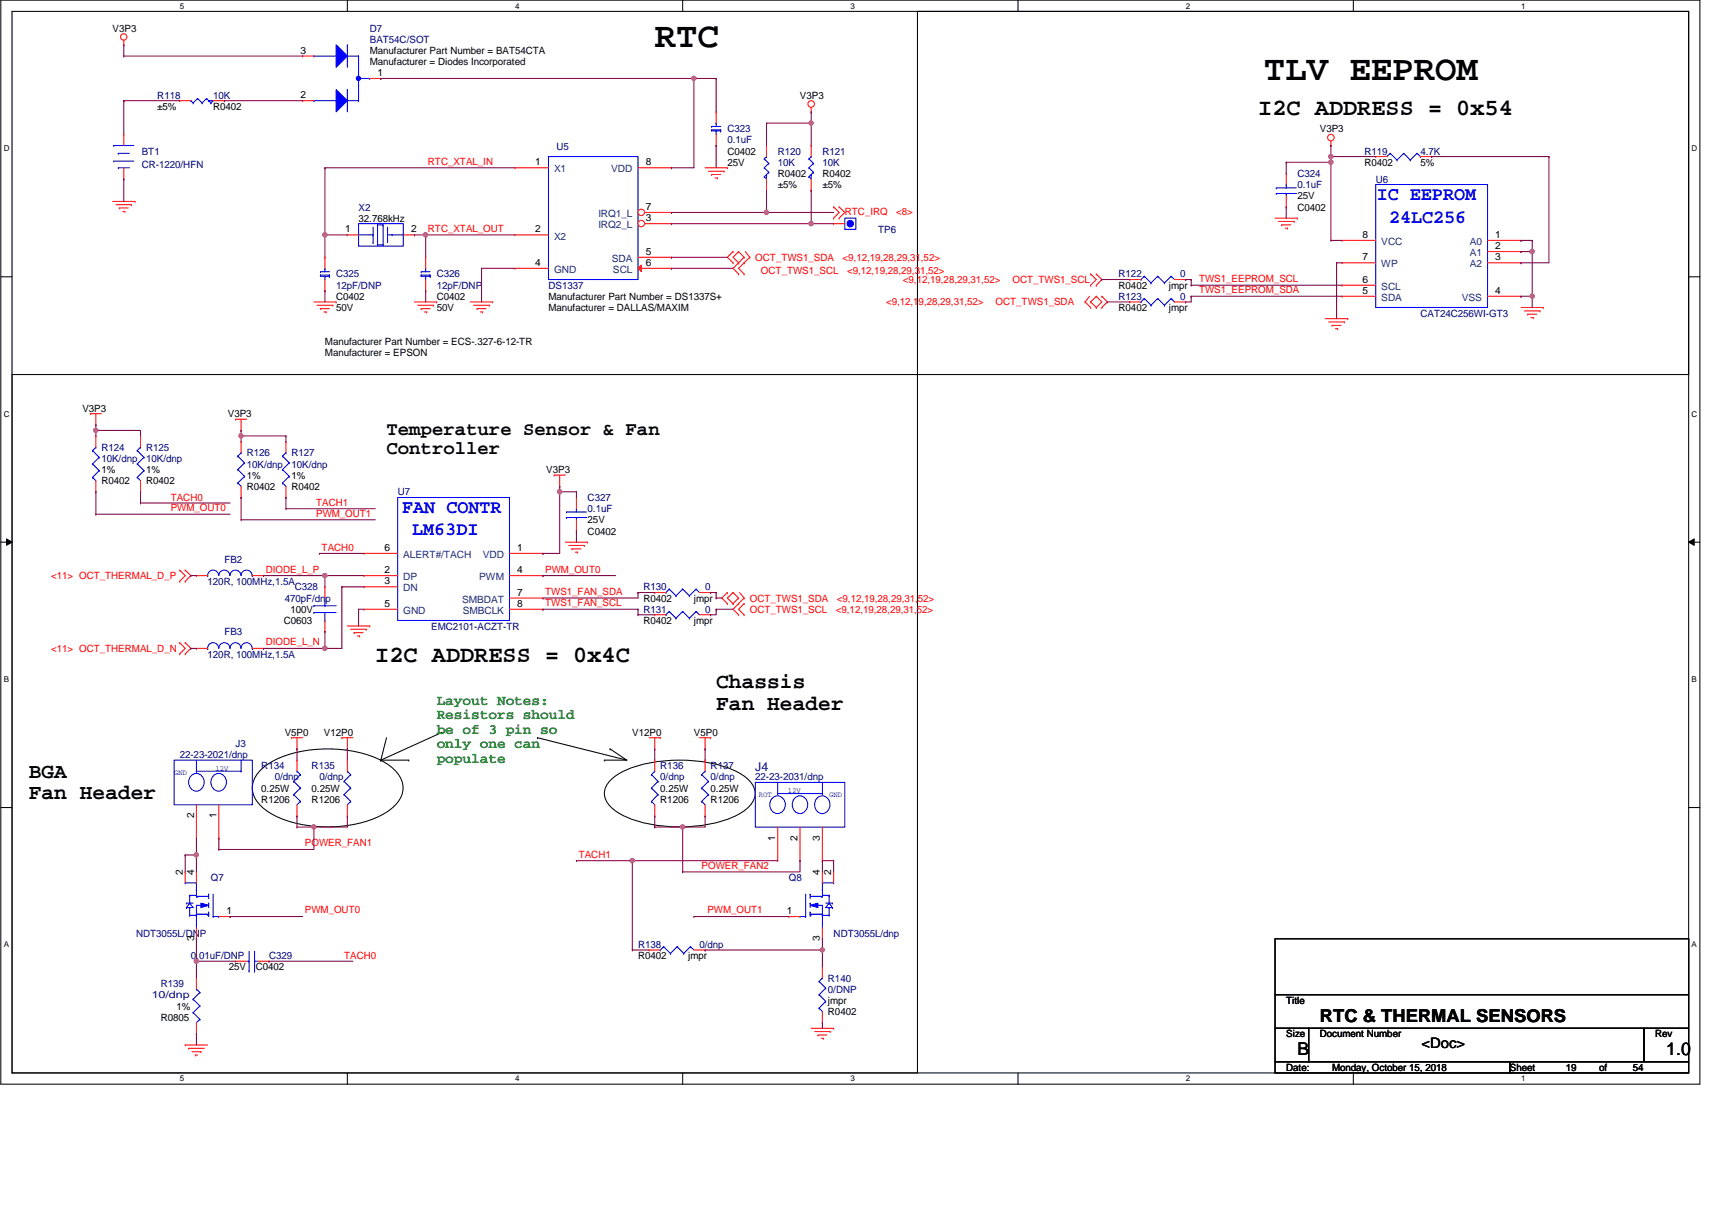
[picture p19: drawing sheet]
<svg xmlns="http://www.w3.org/2000/svg" width="420mm" height="297mm" viewBox="0 0 420 297" stroke-linecap="round" stroke-linejoin="round" font-family="sans-serif">
<defs><g id="words">
<g font-size="8.8">
<text x="160.7" y="11.5">RTC</text>
<text x="310.2" y="19.7">TLV EEPROM</text>
</g>
<g font-size="5.8">
<text x="308.8" y="28.2">I2C ADDRESS = 0x54</text>
<text x="92.1" y="162.6">I2C ADDRESS = 0x4C</text>
</g>
<g font-size="5.2">
<text x="175.8" y="169">Chassis</text>
<text x="175.8" y="174.2">Fan Header</text>
<text x="7.1" y="191">BGA</text>
<text x="7.1" y="196.2">Fan Header</text>
</g>
<g font-size="4.7" fill="#00f">
<text x="337.9" y="49.1">IC EEPROM</text>
<text x="340.9" y="54.7">24LC256</text>
<text x="98.7" y="126">FAN CONTR</text>
<text x="101.2" y="131.4">LM63DI</text>
</g>
<g font-size="4.7">
<text x="94.9" y="106.8">Temperature Sensor &amp; Fan</text>
<text x="94.9" y="111.4">Controller</text>
</g>
<g font-size="4.4">
<text x="323.9" y="251">RTC &amp; THERMAL SENSORS</text>
<text x="318.4" y="259.1">B</text>
<text x="408.9" y="259.1">1.0</text>
</g>
<g font-size="3.6" fill="#008000">
<text x="107.2" y="173.1">Layout Notes:</text>
<text x="107.2" y="176.6">Resistors should</text>
<text x="107.2" y="180.2">be of 3 pin so</text>
<text x="107.2" y="183.7">only one can</text>
<text x="107.2" y="187.3">populate</text>
</g>
<text font-size="3.6" x="348.9" y="257.3">&lt;Doc&gt;</text>
<text font-size="3" fill="#000080" x="185.4" y="189.3">J4</text>
<g font-size="2.5">
<text x="27.6" y="7.8">V3P3</text>
<text x="73.8" y="13.2">3</text>
<text x="90.8" y="16">Manufacturer = Diodes Incorporated</text>
<text x="90.8" y="13.3">Manufacturer Part Number = BAT54CTA</text>
<text x="92.7" y="18.7">1</text>
<text x="38.6" y="27">±5%</text>
<text x="52.3" y="27">R0402</text>
<text x="73.8" y="24.1">2</text>
<text x="196.3" y="24.3">V3P3</text>
<text x="323.9" y="32.5">V3P3</text>
<text x="131.3" y="40.6">1</text>
<text x="158.5" y="40.6">8</text>
<text x="178.5" y="38">C0402</text>
<text x="178.5" y="40.7">25V</text>
<text x="334.9" y="40.7">R0402</text>
<text x="348.6" y="40.7">5%</text>
<text x="190.9" y="43.4">R0402</text>
<text x="190.9" y="46.2">±5%</text>
<text x="201.8" y="43.4">R0402</text>
<text x="201.8" y="46.2">±5%</text>
<text x="158.5" y="51.6">7</text>
<text x="318.4" y="48.9">25V</text>
<text x="318.4" y="51.7">C0402</text>
<text x="84.7" y="57.1">1</text>
<text x="88" y="54.4">32.768kHz</text>
<text x="100.9" y="57.1">2</text>
<text x="131.3" y="57.1">2</text>
<text x="158.5" y="54.3">3</text>
<text x="334.4" y="58.4">8</text>
<text x="367" y="58.4">1</text>
<text x="131.3" y="65.3">4</text>
<text x="158.5" y="62.6">5</text>
<text x="158.5" y="65.3">6</text>
<text x="334.4" y="63.9">7</text>
<text x="367" y="61.2">2</text>
<text x="367" y="63.9">3</text>
<text x="274.5" y="70.9">R0402</text>
<text x="286.9" y="70.9">jmpr</text>
<text x="334.4" y="69.4">6</text>
<text x="82.5" y="73.6">C0402</text>
<text x="82.5" y="76.4">50V</text>
<text x="107.2" y="73.6">C0402</text>
<text x="107.2" y="76.4">50V</text>
<text x="134.6" y="76.4">Manufacturer = DALLAS/MAXIM</text>
<text x="134.6" y="73.6">Manufacturer Part Number = DS1337S+</text>
<text x="274.5" y="76.4">R0402</text>
<text x="286.9" y="76.4">jmpr</text>
<text x="334.4" y="72.1">5</text>
<text x="367" y="72.1">4</text>
<text x="79.7" y="87.3">Manufacturer = EPSON</text>
<text x="79.7" y="84.6">Manufacturer Part Number = ECS-.327-6-12-TR</text>
<text x="20.2" y="101">V3P3</text>
<text x="55.9" y="102.4">V3P3</text>
<text x="24.9" y="118.9">R0402</text>
<text x="24.9" y="116.1">1%</text>
<text x="35.9" y="118.9">R0402</text>
<text x="35.9" y="116.1">1%</text>
<text x="60.6" y="117.5">1%</text>
<text x="71.5" y="117.5">1%</text>
<text x="134.1" y="116.1">V3P3</text>
<text x="60.6" y="120.3">R0402</text>
<text x="71.5" y="120.3">R0402</text>
<text x="144.2" y="128.5">25V</text>
<text x="144.2" y="131.2">C0402</text>
<text x="94.3" y="135.3">6</text>
<text x="126.9" y="135.3">1</text>
<text x="94.3" y="140.7">2</text>
<text x="94.3" y="143.5">3</text>
<text x="126.9" y="140.7">4</text>
<text x="94.3" y="149">5</text>
<text x="126.9" y="149">8</text>
<text x="126.9" y="146.2">7</text>
<text x="157.9" y="147.7">R0402</text>
<text x="170.3" y="147.7">jmpr</text>
<text x="69.6" y="153.2">C0603</text>
<text x="71.3" y="150.4">100V</text>
<text x="157.9" y="153.2">R0402</text>
<text x="170.3" y="153.2">jmpr</text>
<text x="69.9" y="180.6">V5P0</text>
<text x="79.5" y="180.6">V12P0</text>
<text x="155.2" y="180.6">V12P0</text>
<text x="170.3" y="180.6">V5P0</text>
<text x="64.1" y="197.1">R1206</text>
<text x="64.1" y="194.3">0.25W</text>
<text x="76.5" y="197.1">R1206</text>
<text x="76.5" y="194.3">0.25W</text>
<text x="162" y="197.1">R1206</text>
<text x="162" y="194.3">0.25W</text>
<text x="174.4" y="197.1">R1206</text>
<text x="174.4" y="194.3">0.25W</text>
<text x="47.6" y="200.9" transform="rotate(-90 47.6 200.9)">2</text>
<text x="53.1" y="200.9" transform="rotate(-90 53.1 200.9)">1</text>
<text x="190.3" y="206.3" transform="rotate(-90 190.3 206.3)">1</text>
<text x="195.7" y="206.3" transform="rotate(-90 195.7 206.3)">2</text>
<text x="201.2" y="206.3" transform="rotate(-90 201.2 206.3)">3</text>
<text x="44.9" y="214.8" transform="rotate(-90 44.9 214.8)">2</text>
<text x="47.6" y="214.8" transform="rotate(-90 47.6 214.8)">4</text>
<text x="201.2" y="214.8" transform="rotate(-90 201.2 214.8)">4</text>
<text x="204" y="214.8" transform="rotate(-90 204 214.8)">2</text>
<text x="55.6" y="224.4">1</text>
<text x="193.1" y="224.4">1</text>
<text x="47.6" y="231.1" transform="rotate(-90 47.6 231.1)">3</text>
<text x="201.2" y="231.1" transform="rotate(-90 201.2 231.1)">3</text>
<text x="56.2" y="238.2">25V</text>
<text x="62.8" y="238.2">C0402</text>
<text x="156.6" y="235.5">R0402</text>
<text x="168.9" y="235.5">jmpr</text>
<text x="39.4" y="250.6">R0805</text>
<text x="43.3" y="247.8">1%</text>
<text x="203.2" y="249.2">R0402</text>
<text x="203.2" y="246.4">jmpr</text>
<text x="315.7" y="246.4">Title</text>
<text x="315.7" y="254.7">Size</text>
<text x="323.9" y="254.7">Document Number</text>
<text x="406.2" y="254.7">Rev</text>
<text x="315.7" y="262.9">Date:</text>
<text x="326.9" y="262.9">Monday, October 15, 2018</text>
<text x="370.5" y="262.9">Sheet</text>
<text x="384.2" y="262.9">19</text>
<text x="392.5" y="262.9">of</text>
<text x="400.7" y="262.9">54</text>
</g>
<g font-size="2.5" fill="#000080">
<text x="90.8" y="7.8">D7</text>
<text x="90.8" y="10.5">BAT54C/SOT</text>
<text x="38.6" y="24.3">R118</text>
<text x="52.3" y="24.3">10K</text>
<text x="178.5" y="32.5">C323</text>
<text x="178.5" y="35.2">0.1uF</text>
<text x="34.8" y="38">BT1</text>
<text x="34.8" y="41.2">CR-1220/HFN</text>
<text x="136.6" y="36.9">U5</text>
<text x="190.9" y="38">R120</text>
<text x="190.9" y="40.7">10K</text>
<text x="201.8" y="38">R121</text>
<text x="201.8" y="40.7">10K</text>
<text x="334.9" y="38">R119</text>
<text x="348.6" y="38">4.7K</text>
<text x="318.4" y="43.4">C324</text>
<text x="318.4" y="46.2">0.1uF</text>
<text x="337.6" y="44.8">U6</text>
<text x="88" y="51.7">X2</text>
<text x="215.5" y="57.1">TP6</text>
<text x="82.5" y="68.1">C325</text>
<text x="82.5" y="70.9">12pF/DNP</text>
<text x="107.2" y="68.1">C326</text>
<text x="107.2" y="70.9">12pF/DNP</text>
<text x="134.6" y="70.9">DS1337</text>
<text x="274.5" y="68.1">R122</text>
<text x="289.6" y="68.1">0</text>
<text x="274.5" y="73.6">R123</text>
<text x="289.6" y="73.6">0</text>
<text x="348.6" y="77.7">CAT24C256WI-GT3</text>
<text x="24.9" y="110.7">R124</text>
<text x="24.9" y="113.4">10K/dnp</text>
<text x="35.9" y="110.7">R125</text>
<text x="35.9" y="113.4">10K/dnp</text>
<text x="60.6" y="112">R126</text>
<text x="71.5" y="112">R127</text>
<text x="60.6" y="114.8">10K/dnp</text>
<text x="71.5" y="114.8">10K/dnp</text>
<text x="97.6" y="121.6">U7</text>
<text x="144.2" y="123">C327</text>
<text x="144.2" y="125.7">0.1uF</text>
<text x="51" y="143.6">120R, 100MHz,1.5A</text>
<text x="55.1" y="138.1">FB2</text>
<text x="69.9" y="147.7">470pF/dnp</text>
<text x="72.3" y="144.9">C328</text>
<text x="157.9" y="144.9">R130</text>
<text x="173" y="144.9">0</text>
<text x="55.1" y="155.9">FB3</text>
<text x="105.8" y="154.6">EMC2101-ACZT-TR</text>
<text x="157.9" y="150.4">R131</text>
<text x="173" y="150.4">0</text>
<text x="51" y="161.4">120R, 100MHz,1.5A</text>
<text x="57.8" y="183.3">J3</text>
<text x="44.1" y="186.1">22-23-2021/dnp</text>
<text x="64.1" y="188.8">R134</text>
<text x="67.4" y="191.6">0/dnp</text>
<text x="76.5" y="188.8">R135</text>
<text x="78.4" y="191.6">0/dnp</text>
<text x="162" y="188.8">R136</text>
<text x="162" y="191.6">0/dnp</text>
<text x="174.4" y="188.8">R137</text>
<text x="174.4" y="191.6">0/dnp</text>
<text x="185.4" y="191.6">22-23-2031/dnp</text>
<text x="51.8" y="216.3">Q7</text>
<text x="193.6" y="216.3">Q8</text>
<text x="33.4" y="230">NDT3055L/DNP</text>
<text x="156.6" y="232.7">R138</text>
<text x="171.7" y="232.7">0/dnp</text>
<text x="204.6" y="230">NDT3055L/dnp</text>
<text x="46.9" y="235.5">0.01uF/DNP</text>
<text x="66" y="235.5">C329</text>
<text x="37.2" y="245.1">10/dnp</text>
<text x="39.4" y="242.3">R139</text>
<text x="203.2" y="241">R140</text>
<text x="203.2" y="243.7">0/DNP</text>
</g>
<g font-size="2.5" fill="#f00">
<text x="105" y="40.4">RTC_XTAL_IN</text>
<text x="207.3" y="52.8">RTC_IRQ</text>
<text x="220" y="52.8">&lt;8&gt;</text>
<text x="105" y="56.9">RTC_XTAL_OUT</text>
<text x="185.4" y="64">OCT_TWS1_SDA</text>
<text x="206.8" y="64">&lt;9,12,19,28,29,31,52&gt;</text>
<text x="186.8" y="67.3">OCT_TWS1_SCL</text>
<text x="207.9" y="67.3">&lt;9,12,19,28,29,31,52&gt;</text>
<text x="221.6" y="69.5">&lt;9,12,19,28,29,31,52&gt;</text>
<text x="248.5" y="69.5">OCT_TWS1_SCL</text>
<text x="294.3" y="72">TWS1_EEPROM_SDA</text>
<text x="294.3" y="69.3">TWS1_EEPROM_SCL</text>
<text x="217.5" y="75">&lt;9,12,19,28,29,31,52&gt;</text>
<text x="244.3" y="75">OCT_TWS1_SDA</text>
<text x="41.9" y="125.5">PWM_OUT0</text>
<text x="41.9" y="122.9">TACH0</text>
<text x="77.6" y="124.3">TACH1</text>
<text x="77.6" y="126.8">PWM_OUT1</text>
<text x="78.9" y="135.3">TACH0</text>
<text x="12.6" y="142.2">&lt;11&gt; OCT_THERMAL_D_P</text>
<text x="65.2" y="140.5">DIODE_L_P</text>
<text x="133.8" y="140.5">PWM_OUT0</text>
<text x="133.8" y="148.8">TWS1_FAN_SCL</text>
<text x="133.8" y="146">TWS1_FAN_SDA</text>
<text x="184" y="147.7">OCT_TWS1_SDA</text>
<text x="205.4" y="147.7">&lt;9,12,19,28,29,31,52&gt;</text>
<text x="184" y="150.4">OCT_TWS1_SCL</text>
<text x="205.1" y="150.4">&lt;9,12,19,28,29,31,52&gt;</text>
<text x="12.6" y="160">&lt;11&gt; OCT_THERMAL_D_N</text>
<text x="65.2" y="158.4">DIODE_L_N</text>
<text x="74.8" y="207.8">POWER_FAN1</text>
<text x="142" y="210.7">TACH1</text>
<text x="172.2" y="213.3">POWER_FAN2</text>
<text x="74.8" y="224.2">PWM_OUT0</text>
<text x="173.6" y="224.2">PWM_OUT1</text>
<text x="84.4" y="235.4">TACH0</text>
</g>
<g font-size="2.5" fill="#004080">
<text x="136" y="42.3">X1</text>
<text x="150" y="42.3">VDD</text>
<text x="146.8" y="53.3">IRQ1_L</text>
<text x="136" y="58.8">X2</text>
<text x="146.8" y="56">IRQ2_L</text>
<text x="150.1" y="64.3">SDA</text>
<text x="339" y="65.7">WP</text>
<text x="339" y="60.2">VCC</text>
<text x="360.7" y="60.2">A0</text>
<text x="360.7" y="62.9">A1</text>
<text x="360.7" y="65.7">A2</text>
<text x="136" y="67">GND</text>
<text x="150.4" y="67">SCL</text>
<text x="339" y="71.2">SCL</text>
<text x="339" y="73.9">SDA</text>
<text x="358.8" y="73.9">VSS</text>
<text x="99" y="137">ALERT#/TACH</text>
<text x="118.5" y="137">VDD</text>
<text x="99" y="142.5">DP</text>
<text x="117.6" y="142.5">PWM</text>
<text x="99" y="145.2">DN</text>
<text x="113.4" y="148">SMBDAT</text>
<text x="99" y="150.7">GND</text>
<text x="113.6" y="150.7">SMBCLK</text>
</g>
<g font-size="2">
<text x="44.1" y="2.1">5</text>
<text x="126.4" y="2.1">4</text>
<text x="208.7" y="2.1">3</text>
<text x="291" y="2.1">2</text>
<text x="373.3" y="2.1">1</text>
<text x=".9" y="37.1">D</text>
<text x="415.2" y="37.1">D</text>
<text x=".9" y="102.3">C</text>
<text x="415.2" y="102.3">C</text>
<text x=".9" y="167.4">B</text>
<text x="415.2" y="167.4">B</text>
<text x=".9" y="232.6">A</text>
<text x="415.2" y="232.6">A</text>
<text x="44.1" y="265.5">5</text>
<text x="126.4" y="265.5">4</text>
<text x="208.7" y="265.5">3</text>
<text x="291" y="265.5">2</text>
<text x="373.3" y="265.5">1</text>
</g>
<g font-size="1.9" fill="#00f">
<text x="42.7" y="190.2">GND</text>
<text x="52.9" y="189.2">12V</text>
<text x="186.2" y="195.7">ROT</text>
<text x="193.3" y="194.6">12V</text>
<text x="203.5" y="195.7">GND</text>
</g>
</g></defs>
<path d="M.2 0h417v266.1h-417zM3 2.8h411.4v260.6h-411.4z" fill="none" stroke="#000" stroke-width=".25"/>
<g fill="#fff">
<path d="M44.1 .3h1.1v2.2h-1.1z"/>
<path d="M44.1 263.7h1.1v2.2h-1.1z"/>
</g>
<path d="M85.2 0v2.8M85.2 263.4v2.7" fill="none" stroke="#000" stroke-width=".25"/>
<g fill="#fff">
<path d="M126.4 .3h1.1v2.2h-1.1z"/>
<path d="M126.4 263.7h1.1v2.2h-1.1z"/>
</g>
<path d="M167.5 0v2.8M167.5 263.4v2.7" fill="none" stroke="#000" stroke-width=".25"/>
<g fill="#fff">
<path d="M208.7 .3h1.1v2.2h-1.1z"/>
<path d="M208.7 263.7h1.1v2.2h-1.1z"/>
</g>
<path d="M249.8 0v2.8M249.8 263.4v2.7" fill="none" stroke="#000" stroke-width=".25"/>
<g fill="#fff">
<path d="M291 .3h1.1v2.2h-1.1z"/>
<path d="M291 263.7h1.1v2.2h-1.1z"/>
</g>
<path d="M332.1 0v2.8M332.1 263.4v2.7" fill="none" stroke="#000" stroke-width=".25"/>
<g fill="#fff">
<path d="M373.3 .3h1.1v2.2h-1.1z"/>
<path d="M373.3 263.7h1.1v2.2h-1.1z"/>
<path d="M.9 35.3h1.4v2.2h-1.4z"/>
<path d="M415.2 35.3h1.3v2.2h-1.3z"/>
<path d="M.9 100.5h1.4v2.2h-1.4z"/>
<path d="M415.2 100.5h1.3v2.2h-1.3z"/>
</g>
<path d="M.2 67.9h2.8M414.4 67.9h2.8" fill="none" stroke="#000" stroke-width=".25"/>
<g fill="#fff">
<path d="M.9 165.7h1.3v2.2h-1.3z"/>
<path d="M415.2 165.7h1.3v2.2h-1.3z"/>
</g>
<path d="M.2 133.1h2.8M1.6 132.3l1.4 .8-1.4 .8zM414.4 133.1l1.4-.8v1.6zM414.4 133.1h2.8" fill="none" stroke="#000" stroke-width=".25"/>
<path d="M1.6 132.3l1.4 .8-1.4 .8zM414.4 133.1l1.4-.8v1.6z" fill="#000"/>
<g fill="#fff">
<path d="M.9 230.8h1.3v2.2h-1.3z"/>
<path d="M415.2 230.8h1.3v2.2h-1.3z"/>
</g>
<g fill="none" stroke="#000" stroke-width=".25">
<path d="M225.2 2.8h189.2v89.1h-189.2zM3 91.9h222.2v171.5h-222.2zM108.6 179.7l-15.1 6.9M.2 198.2h2.8M64.4 188.6a25.1 25.1 0 0 1 16-4.7 25.1 25.1 0 0 1 16 4.7 5.9 5.9 0 0 1 0 9.6 25.1 25.1 0 0 1-16 4.8 25.1 25.1 0 0 1-16-4.8 5.9 5.9 0 0 1 0-9.6zM93.5 186.6h.1M93.5 186.6h6.8M94.9 181.1l-1.4 5.5M100.3 186.6h.1M131.9 181.1h.1M131.9 181.1l21.9 5.5M148.3 186.6h.1"/>
<path d="M148.3 186.6h5.5M149.7 183.9h.1M149.7 183.9l4.1 2.7M150 191.4a20.6 20.6 0 0 1 11-4.4 36.4 36.4 0 0 1 19.6 2.3 7.9 7.9 0 0 1 4.6 4.6 4.9 4.9 0 0 1-2.4 5 28.1 28.1 0 0 1-16 4.1 28 28 0 0 1-16-4.1 4.7 4.7 0 0 1-2.1-5.9zM414.4 198.2h2.8M312.9 230.5h101.5v13.7h-101.5zM312.9 244.2h101.5v8.2h-101.5zM312.9 252.4h8.3v8.2h-8.3zM321.2 252.4h82.3v8.2h-82.3zM403.5 252.4h10.9v8.2h-10.9zM312.9 260.6h57.6v2.8h-57.6zM370.5 260.6h43.9v2.8h-43.9z"/>
</g>
<g fill="none" stroke="#f00" stroke-width=".25">
<path d="M30.4 11h.1M30.4 9.9v1.1M44.1 24.7h.1M44.1 24.7h2.8M52.3 24.7h2.8M55.1 24.7h.1M199.1 27.5h.1M199.1 26.4v1.1M326.6 35.7h.1M326.6 34.6v1.1M27.6 49.4h5.5M28.5 50.2h3.8"/>
<path d="M29.3 51.1h.1M29.3 51.1h2.2M30.1 51.9h.5M30.6 51.9h.1M32.3 50.2h.1M33.1 49.4h.1M85.2 57.7h.1M85.2 57.7h2.8M99 57.7h2.7M101.7 57.7h.1M126.4 41.2h.1M126.4 57.7h.1"/>
<path d="M126.4 41.2h8.2M126.4 57.7h8.2M173 41.2h5.5M173.9 42h3.8M174.7 42.8h.1M174.7 42.8h2.2M175.5 43.7h.6M176.1 43.7h.1M177.7 42h.1M178.5 41.2h.1M204.6 53.6h.1M204.6 50.8h.1"/>
<path d="M204.6 50.8l1.3 1.4-1.3 1.4M205.9 53.6h.1M205.9 50.8h.1M205.9 50.8l1.4 1.4-1.4 1.4M312.9 53.6h5.5M313.8 54.4h3.8M314.6 55.2h.1M314.6 55.2h2.2M315.4 56h.6M315.7 42.6h.1M315.7 50.8h.1M315.7 42.6v2.7"/>
<path d="M315.7 48v2.8M316 56h.1M317.6 54.4h.1M318.4 53.6h.1M77 74.1h5.5M77.8 74.9h3.9M78.6 75.8h.1M78.6 75.8h2.2M79.5 76.6h.5M80 76.6h.1M81.7 74.9h.1M82.5 74.1h.1"/>
<path d="M101.7 74.1h5.5M102.5 74.9h3.9M103.4 75.8h.1M103.4 75.8h2.2M104.2 76.6h.5M104.7 76.6h.1M106.4 74.9h.1M107.2 74.1h.1M115.4 74.1h5.5M116.2 74.9h3.9M117.1 75.8h.1M117.1 75.8h2.2"/>
<path d="M117.9 76.6h.5M118.4 76.6h.1M120.1 74.9h.1M120.9 74.1h.1M179.9 61.8h.1M179.9 64.5h.1M179.9 61.8l-1.4 1.4 1.4 1.3M181.3 64.5h.1M181.3 61.8h.1M181.3 67.3h.1M181.3 61.8l-1.4 1.4 1.4 1.3M181.3 61.8l1.3 1.4"/>
<path d="M182.6 63.2h.1M182.6 64.5h.1M182.6 67.3h.1M182.6 63.2l-2.7 2.7 1.4 1.4M182.6 64.5l-1.3 1.4 1.3 1.4M182.9 61.8l1.1 1.4M184 63.2h.1M184 63.2l-1.4 1.3M266.3 74.1h.1M266.3 74.1l1.4 1.4M267.4 72.7l-1.1 1.4M267.7 74.1h.1"/>
<path d="M267.7 75.5h.1M267.7 70h.1M267.7 67.3h.1M267.7 74.1l1.4 1.4M267.7 67.3l1.4 1.3-1.4 1.4M269.1 75.5h.1M269.1 72.7h.1M269.1 67.3h.1M269.1 70h.1M269.1 72.7l1.3 1.4-1.3 1.4M269.1 72.7l-1.4 1.4M269.1 67.3l1.3 1.3-1.3 1.4"/>
<path d="M270.4 72.7h.1M270.4 75.5h.1M270.4 72.7l1.4 1.4-1.4 1.4M277.3 68.6h.1M277.3 68.6h2.7M288.2 68.6h2.8M291 68.6h.1M325.3 78.2h5.5M326.1 79h3.8M326.9 79.9h.1M326.9 79.9h2.2M329.9 79h.1"/>
<path d="M330.8 78.2h.1M373.3 75.5h5.5M374.1 76.3h3.8M374.9 77.1h.1M374.9 77.1h2.2M375.7 78h.6M376.3 78h.1M377.9 76.3h.1M378.8 75.5h.1M327.7 80.7h.6M328.3 80.7h.1M22.2 101.6h.1"/>
<path d="M22.2 101.6h2.7M23.5 104.3h.1M23.5 101.6v2.7M57.8 102.9h.1M57.8 102.9h2.8M59.2 105.7h.1M59.2 108.4h.1M59.2 102.9v2.8M59.2 108.4v2.8M59.2 119.4v2.7M70.2 108.4h.1M70.2 108.4v2.8"/>
<path d="M70.2 119.4v2.7M136 116.6h.1M136 116.6h2.8M137.4 119.4h.1M137.4 116.6v2.8M44.1 140h.1M44.1 140l1.4 1.3-1.4 1.4M45.5 140h.1M45.5 140l1.4 1.3-1.4 1.4M59.2 122.1h.1M70.2 122.1h.1M89.4 135.8h.1"/>
<path d="M89.4 135.8h8.2M125 135.8h8.3M133.3 135.8h.1M138.8 133.1h5.4M139.6 133.9h3.8M140.4 134.7h.1M140.4 134.7h2.2M141.2 135.6h.6M141.8 135.6h.1M143.4 133.9h.1M144.2 133.1h.1M44.1 157.8h.1"/>
<path d="M44.1 142.7h.1M44.1 157.8l1.4 1.4-1.4 1.3M45.5 157.8h.1M45.5 142.7h.1M45.5 157.8l1.4 1.4-1.4 1.3M48.2 159.2h.1M48.2 159.2h2.8M61.9 159.2h2.8M64.7 159.2h.1M85.2 153.7h5.6M86.1 154.5h3.8M86.9 155.3h.1"/>
<path d="M86.9 155.3h2.2M87.7 156.1h.6M88.3 156.1h.1M89.4 141.3h.1M89.4 144.1h.1M89.4 149.6h.1M89.4 141.3h8.2M89.4 144.1h8.2M89.4 149.6h8.2M89.9 154.5h.1M90.8 153.7h.1M125 141.3h8.3"/>
<path d="M125 149.6h8.3M125 146.8h8.3M133.3 141.3h.1M133.3 149.6h.1M133.3 146.8h.1M160.7 145.5h.1M160.7 145.5h2.7M171.7 145.5h2.7M174.4 145.5h.1M178.5 145.5h.1M178.5 148.2h.1M178.5 145.5l-1.3 1.3 1.3 1.4"/>
<path d="M179.9 148.2h.1M179.9 145.5h.1M179.9 145.5l-1.4 1.3 1.4 1.4M179.9 145.5l1.4 1.3M181.3 146.8h.1M181.3 148.2h.1M181.3 150.9h.1M181.3 148.2l-1.4 1.4 1.4 1.3M181.3 146.8l-1.4 1.4M181.5 145.5l1.1 1.3M182.6 146.8h.1M182.6 150.9h.1"/>
<path d="M182.6 148.2h.1M182.6 146.8l-1.3 1.4M182.6 148.2l-1.3 1.4 1.3 1.3M44.1 160.5h.1M45.5 160.5h.1M71.5 181.1h.1M71.5 181.1h2.8M72.9 183.9h.1M72.9 181.1v2.8M83.9 181.1h.1M83.9 181.1h2.7M85.2 183.9h.1"/>
<path d="M85.2 181.1v2.8M159.3 181.1h2.7M160.7 183.9h.1M160.7 181.1v2.8M162 181.1h.1M171.7 181.1h2.7M173 183.9h.1M173 186.6h.1M173 181.1v2.8M173 186.6v2.7M173 197.6v2.7M174.4 181.1h.1"/>
<path d="M173 200.3h.1M190.9 211.3h.1M190.9 203v8.3M196.3 211.3h.1M196.3 203v8.3M201.8 211.3h.1M201.8 203v8.3M45.5 256.5h.1M45.5 256.5h5.5M46.3 257.3h.1M46.3 257.3h3.9M47.1 258.2h2.2"/>
<path d="M48 259h.1M48 259h.5M48.2 253.8h.1M48.2 240.1h.1M48.2 240.1v2.7M48.2 251v2.8M49.3 258.2h.1M199.1 252.4h5.5M199.9 253.2h3.8M200.7 254.1h.1M200.7 254.1h2.2M201.6 254.9h.5"/>
<path d="M202.1 254.9h.1M203.7 253.2h.1M204.6 252.4h.1"/>
<circle cx="30.4" cy="9.1" r=".78"/>
<circle cx="199.1" cy="25.5" r=".81"/>
<circle cx="326.6" cy="33.8" r=".81"/>
</g>
<g fill="none" stroke="#00f" stroke-width=".25">
<path d="M46.9 24.7h.1M46.9 24.7l.5 .6M47.4 25.3h.1M48.5 24.2h.1M48.5 24.2l1.1 1.1M48.5 24.2l-1.1 1.1M49.6 25.3h.1M50.7 24.2h.1M50.7 24.2l1.1 1.1M50.7 24.2l-1.1 1.1M51.2 24.7h.1M51.2 24.7h1.1l-.5 .6"/>
<path d="M51.8 25.3h.1M134.6 38.4h22v30.2h-22zM88 54.9h11v5.5h-11zM88 57.7h.1M88 57.7h3.6M91.6 57.7h.1M91.6 59.6h.1M91.6 55.8v3.8M92.7 55.2h.1M92.7 55.2h1.3M92.7 55.2v4.9M94 55.2h.1"/>
<path d="M94 55.2v4.9M95.1 59.3h.1M95.1 57.7h3.9M95.1 55.8v3.5M96.2 57.7h.1M99 57.7h.1M313.2 46.1h.1M313.2 47.5h.1M313.2 46.1h5M313.2 47.5h5M315.7 47.5h.1M315.7 45.3h.1"/>
<path d="M315.7 45.3v.8M315.7 47.5v.5M92.7 60.1h.1M92.7 60.1h1.3M94 60.1h.1M280 68.6h.1M280.8 67.8h.1M280.8 67.8l1.7 1.7M280.8 67.8l-.8 .8M282.5 69.5h.1M284.1 67.8h.1M284.1 67.8l1.7 1.7"/>
<path d="M284.1 67.8l-1.6 1.7M285.8 69.5h.1M287.4 67.8h.1M287.4 67.8l.8 .8M287.4 67.8l-1.6 1.7M58.4 118.6h.1M58.4 115.3h.1M58.4 112h.1M58.4 118.6l.8 .8M58.4 115.3l1.6 1.6M58.4 112l1.6 1.6M59.2 111.2h.1"/>
<path d="M59.2 111.2l-.8 .8M60 116.9h.1M60 113.6h.1M60 116.9l-1.6 1.7M60 113.6l-1.6 1.7M69.3 118.6h.1M69.3 115.3h.1M69.3 112h.1M69.3 118.6l.9 .8M69.3 115.3l1.7 1.6M69.3 112l1.7 1.6M70.2 111.2h.1"/>
<path d="M70.2 111.2l-.9 .8M71 116.9h.1M71 113.6h.1M71 116.9l-1.7 1.7M71 113.6l-1.7 1.7M97.6 122.1h27.4v30.2h-27.4zM51 159.2h.1M51 159.2a1.38 1.38 0 0 1 1.3-1.4 1.38 1.38 0 0 1 1.4 1.4 1.38 1.38 0 0 1 1.4-1.4 1.38 1.38 0 0 1 1.4 1.4 1.36 1.36 0 0 1 1.3-1.4 1.36 1.36 0 0 1 1.4 1.4 1.36 1.36 0 0 1 1.3-1.4 1.36 1.36 0 0 1 1.4 1.4M61.9 159.2h.1M163.4 145.5h.1M164.2 144.6h.1M164.2 144.6l1.7 1.7"/>
<path d="M164.2 144.6l-.8 .9M165.9 146.3h.1M167.5 144.6h.1M167.5 144.6l1.7 1.7M167.5 144.6l-1.6 1.7M169.2 146.3h.1M170.8 144.6h.1M170.8 144.6l.9 .9M170.8 144.6l-1.6 1.7M172.2 196.7h.1M172.2 193.5h.1M172.2 190.2h.1"/>
<path d="M172.2 196.7l.8 .9M172.2 193.5l1.7 1.6M172.2 190.2l1.7 1.6M173 189.3h.1M173 189.3l-.8 .9M173.9 195.1h.1M173.9 191.8h.1M173.9 195.1l-1.7 1.6M173.9 191.8l-1.7 1.7M185.4 192.1h21.9v10.9h-21.9zM189.5 196a1.95 1.95 0 0 1 2.4-.2 1.95 1.95 0 0 1 .8 2.3 1.89 1.89 0 0 1-2.2 1.6 1.89 1.89 0 0 1-1.6-2.2l.1-.5zM190.9 194.8h.1"/>
<path d="M190.9 192.1v2.7M190.9 194.8h10.9M195 196a1.95 1.95 0 0 1 2.4-.2 1.95 1.95 0 0 1 .8 2.3 1.89 1.89 0 0 1-2.2 1.6 1.89 1.89 0 0 1-1.6-2.2l.1-.5zM200.5 196a1.94 1.94 0 0 1 2.4-.2 1.94 1.94 0 0 1 .7 2.3 1.87 1.87 0 0 1-2.1 1.6 1.87 1.87 0 0 1-1.6-2.2l.1-.5zM201.8 194.8h.1M201.8 192.1v2.7M47.4 248.6h.1M47.4 245.3h.1M47.4 248.6l1.7 1.6M47.4 245.3l1.7 1.6M48.2 242.8h.1M48.2 242.8l.9 .8"/>
<path d="M49.1 250.2h.1M49.1 246.9h.1M49.1 243.6h.1M49.1 250.2l-.9 .8M49.1 246.9l-1.7 1.7M49.1 243.6l-1.7 1.7"/>
</g>
<circle cx="157.4" cy="54.9" r=".8" fill="#fff"/>
<g fill="none" stroke="#f00" stroke-width=".25">
<path d="M158.2 54.9h6.6M164.8 54.9h.1M126.4 65.9h.1M126.4 65.9h8.2M156.6 63.2h8.2M164.8 63.2h.1"/>
<circle cx="157.4" cy="54.9" r=".8"/>
</g>
<path d="M156.6 65.9l.8-.8v1.6z" fill="#f00"/>
<path d="M156.6 65.9l.8-.8v1.6zM156.6 65.9h8.2M164.8 65.9h.1" fill="none" stroke="#f00" stroke-width=".25"/>
<circle cx="157.4" cy="52.1" r=".8" fill="#fff"/>
<g fill="none" stroke="#f00" stroke-width=".25">
<path d="M156.6 41.2h8.2M158.2 52.2h6.6M164.8 52.2h.1M164.8 41.2h.1"/>
<circle cx="157.4" cy="52.1" r=".8"/>
</g>
<g fill="none" stroke="#00f" stroke-width=".25">
<path d="M51.2 219.5h.1M51.2 219.5v1.1M52.3 219.5v5.5M48.2 224.5h.1M48.2 220h.1M48.2 224.5v.5M48.2 224.5h3M48.2 220h3M48.5 220h.1M51 224.5h.1M51.2 224.5h.1M51.2 221.7h.1"/>
<path d="M51.2 223.9h.1M51.2 221.7v1.1M51.2 223.9v1.1M52.3 225h.1"/>
</g>
<path d="M49.3 221.7l1.9 .5-1.9 .6z" fill="#00f"/>
<g fill="none" stroke="#00f" stroke-width=".25">
<path d="M174.7 31h.1M174.7 31.9h.1M174.7 31.9v.2h2.2M174.7 31h2.2M174.7 31.9h2.2M175.8 32.1h.1M175.8 30.2h.1M175.8 30.2v.8M175.8 32.1v.9M176.9 32.1h.1M176.9 31.9h.1M176.9 31.9v.2"/>
<path d="M341.2 37.6h.1M341.2 37.6l-.9 .8M341.2 37.6l1.6 1.7M342.8 39.3h.1M344.5 37.6h.1M344.5 37.6l-1.7 1.7M344.5 37.6l1.6 1.7M346.1 39.3h.1M347.8 37.6h.1M347.8 37.6l-1.7 1.7M347.8 37.6l.8 .8M348.6 38.4h.1"/>
<path d="M337.6 45.3h27.5v30.2h-27.5zM78.6 66.7h.1M78.6 67.5h.1M78.6 67.5v.3h2.2M78.6 66.7h2.2M78.6 67.5h2.2M79.7 67.8h.1M79.7 65.9h.1M79.7 65.9v.8M79.7 67.8v.8M80.8 67.8h.1M80.8 67.5h.1"/>
<path d="M80.8 67.5v.3M280 74.1h.1M280.8 73.3h.1M280.8 73.3l1.7 1.6M280.8 73.3l-.8 .8M282.5 74.9h.1M284.1 73.3h.1M284.1 73.3l1.7 1.6M284.1 73.3l-1.6 1.6M285.8 74.9h.1M287.4 73.3h.1M287.4 73.3l.8 .8"/>
<path d="M287.4 73.3l-1.6 1.6M22.7 117.2h.1M22.7 113.9h.1M22.7 110.6h.1M22.7 117.2l.8 .8M22.7 113.9l1.6 1.6M22.7 110.6l1.6 1.7M23.5 109.8h.1M23.5 109.8l-.8 .8M24.3 115.5h.1M24.3 112.3h.1M24.3 115.5l-1.6 1.7"/>
<path d="M24.3 112.3l-1.6 1.6M51 141.3h.1M51 141.3a1.38 1.38 0 0 1 1.3-1.3 1.38 1.38 0 0 1 1.4 1.3 1.38 1.38 0 0 1 1.4-1.3 1.38 1.38 0 0 1 1.4 1.3 1.35 1.35 0 0 1 1.3-1.3 1.35 1.35 0 0 1 1.4 1.3 1.35 1.35 0 0 1 1.3-1.3 1.35 1.35 0 0 1 1.4 1.3M61.9 141.3h.1M77 148.7h.1M77 150.4h.1M77 148.7h5.5M77 150.4h5.5M79.7 148.7h.1M79.7 152.3h.1M79.7 146.8v1.9M79.7 150.4v1.9"/>
<path d="M84.4 195.1h.1M84.4 191.8h.1M84.4 195.1l1.7 1.6M84.4 191.8l1.7 1.7M85.2 189.3h.1M85.2 189.3l.9 .9M86.1 196.7h.1M86.1 193.5h.1M86.1 190.2h.1M86.1 196.7l-.9 .9M86.1 193.5l-1.7 1.6M86.1 190.2l-1.7 1.6"/>
<path d="M45.5 216.7h.1M45.5 216.7h2.7M46.6 219.8h.1M46.6 219.8h1.6M46.6 219.8v1.9M48.2 218.4h.1M48.2 216.7h.1M48.2 216.7v3.3M197.7 219.5v5.5M198.8 219.5h.1M198.8 219.5v1.1M45.8 221.7h.1"/>
<path d="M45.8 222.8h.1M45.8 221.7h1.6M46.6 224.7h.1M46.6 221.7h.1M46.6 222.8h.1M46.6 224.7h1.6M46.6 221.7l.8 1.1h-1.6M46.6 221.7l-.8 1.1M46.6 222.8v1.9M48.2 227.8h.1M48.2 224.5h.1M48.2 225v2.8"/>
<path d="M49.3 221.7l1.9 .5-1.9 .6zM49.9 222.2h.1M49.9 222.2h-1.7v2.3M52.3 225h1.4M53.7 225h.1M162 233.2h.1M162.9 232.4h.1M162.9 232.4l1.6 1.7M162.9 232.4l-.9 .8M164.5 234.1h.1M166.2 232.4h.1M166.2 232.4l1.6 1.7"/>
<path d="M166.2 232.4l-1.7 1.7M167.8 234.1h.1M169.4 232.4h.1M169.4 232.4l.9 .8M169.4 232.4l-1.6 1.7M197.7 225h.1M198.8 224.5h.1M198.8 221.7h.1M198.8 223.9h.1M198.8 224.5h3M198.8 220h3M198.8 221.7v1.1"/>
<path d="M198.8 223.9v1.1M199.1 224.5h.1M201.6 220h.1M201.8 224.5h.1M201.8 220h.1M201.8 224.5v.5M201 247.5h.1M201 244.2h.1M201 240.9h.1M201 247.5l.8 .8M201 244.2l1.6 1.6M201 240.9l1.6 1.7"/>
<path d="M201.8 240.1h.1M201.8 240.1l-.8 .8M202.6 245.8h.1M202.6 242.6h.1M202.6 245.8l-1.6 1.7M202.6 242.6l-1.6 1.6"/>
</g>
<g fill="none" stroke="#f00" stroke-width=".25">
<path d="M175.8 35.7h.1M175.8 27.5h.1M175.8 27.5v2.7M175.8 33v2.7M337.6 38.4h.1M337.6 38.4h2.7M348.6 38.4h2.8M351.4 38.4h.1M329.4 59h.1M329.4 59h8.2M365.1 59h8.2M373.3 59h.1"/>
<path d="M79.7 71.4h.1M79.7 63.2h.1M79.7 63.2v2.7M79.7 68.6v2.8M277.3 74.1h.1M277.3 74.1h2.7M288.2 74.1h2.8M291 74.1h.1M329.4 72.7h.1M329.4 70h.1M329.4 64.5h.1M329.4 64.5h8.2"/>
<path d="M329.4 72.7h8.2M329.4 70h8.2M365.1 61.8h8.2M365.1 64.5h8.2M365.1 72.7h8.2M373.3 61.8h.1M373.3 64.5h.1M373.3 72.7h.1M23.5 107h.1M23.5 107v2.8M23.5 118v2.7M23.5 120.7h.1"/>
<path d="M48.2 141.3h.1M48.2 141.3h2.8M61.9 141.3h2.8M64.7 141.3h.1M79.7 144.1h.1M79.7 155h.1M79.7 144.1v2.7M79.7 152.3v2.7M85.2 186.6h.1M85.2 186.6v2.7M85.2 197.6v2.7M45.5 214h.1"/>
<path d="M45.5 214v2.7M48.2 214h.1M48.2 214v2.7M85.2 200.3h.1M48.2 230.5h.1M48.2 227.8v2.7M53.7 225h2.8M56.5 225h.1M159.3 233.2h.1M159.3 233.2h2.7M170.3 233.2h2.7M173 233.2h.1"/>
<path d="M201.8 237.3h.1M201.8 237.3v2.8M201.8 251h.1M201.8 248.3v2.7"/>
</g>
<path d="M198.8 222.2l1.9-.5v1.1z" fill="#00f"/>
<g fill="none" stroke="#00f" stroke-width=".25">
<path d="M33.7 117.2h.1M33.7 113.9h.1M33.7 110.6h.1M33.7 117.2l.8 .8M33.7 113.9l1.6 1.6M33.7 110.6l1.6 1.7M34.5 109.8h.1M34.5 109.8l-.8 .8M35.3 115.5h.1M35.3 112.3h.1M35.3 115.5l-1.6 1.7M35.3 112.3l-1.6 1.6"/>
<path d="M201.8 218.4h.1M201.8 216.7h.1M201.8 219.8h1.7M201.8 216.7v3.3M201.8 216.7h2.8M203.5 219.8h.1M203.5 219.8v1.9M204.6 216.7h.1M196.3 225h.1M196.3 225h1.4M198.8 222.2l1.9-.5v1.1zM200.2 222.2h.1"/>
<path d="M200.2 222.2h1.6v2.3M201.8 227.8h.1M201.8 224.5h.1M201.8 224.7h1.7M201.8 225v2.8M202.6 221.7h1.7M203.5 224.7h.1M203.5 221.7h.1M203.5 222.8h.1M203.5 221.7l-.9 1.1h1.7M203.5 221.7l.8 1.1M203.5 222.8v1.9"/>
<path d="M204.3 221.7h.1M204.3 222.8h.1"/>
</g>
<path d="M34.5 107h.1M34.5 107v2.8M34.5 118v2.7M34.5 120.7h.1M201.8 214h.1M201.8 214v2.7M204.6 214h.1M204.6 214v2.7M193.6 225h.1M193.6 225h2.7M201.8 230.5h.1M201.8 227.8v2.7" fill="none" stroke="#f00" stroke-width=".25"/>
<path d="M82.5 22l2.7 2.7-2.7 2.8z" fill-rule="evenodd" fill="#00f"/>
<path d="M82.5 22l2.7 2.7-2.7 2.8z" fill="none" stroke="#00f" stroke-width=".25"/>
<path d="M82.5 11l2.7 2.8-2.7 2.7z" fill-rule="evenodd" fill="#00f"/>
<g fill="none" stroke="#00f" stroke-width=".25">
<path d="M77 13.8h.1M77 13.8h5.5M82.5 11l2.7 2.8-2.7 2.7zM85.2 11h.1M85.2 11v5.5M85.2 13.8h2.8M88 13.8h.1M88 13.8v10.9M88 19.3h2.8M90.8 19.3h.1M77 24.7h.1M77 24.7h5.5"/>
<path d="M85.2 22h.1M85.2 22v5.5M85.2 24.7h2.8M88 24.7h.1"/>
</g>
<circle cx="88" cy="19.2" r=".54" fill="#00f"/>
<g fill="none" stroke="#00f" stroke-width=".25">
<path d="M27.9 35.7h.1M27.9 39.5h.1M27.9 35.7h4.9M27.9 39.5h4.9M29 37.6h.1M29 37.6h2.7M187.6 39h.1M187.6 39l1.1 1.1M188.1 38.4h.1M188.1 38.4l-.5 .6M198.5 39h.1M198.5 39l1.1 1.1"/>
<path d="M199.1 38.4h.1M199.1 38.4l-.6 .6M29 41.2h.1M29 41.2h2.7M187.6 43.4h.1M187.6 41.2h.1M187.6 41.2l1.1 1.1M188.1 42.8h.1M188.1 42.8v1.1l-.5-.5M188.7 42.3h.1M188.7 40.1h.1M188.7 42.3l-1.1 1.1"/>
<path d="M188.7 40.1l-1.1 1.1M198.5 43.4h.1M198.5 41.2h.1M198.5 41.2l1.1 1.1M199.1 42.8h.1M199.1 42.8v1.1l-.6-.5M199.6 42.3h.1M199.6 40.1h.1M199.6 42.3l-1.1 1.1M199.6 40.1l-1.1 1.1M207.3 53.6h2.7v2.7h-2.7zM103.4 66.7h.1"/>
<path d="M103.4 67.5h.1M103.4 67.5v.3h2.2M103.4 66.7h2.2M103.4 67.5h2.2M104.5 67.8h.1M104.5 65.9h.1M104.5 65.9v.8M104.5 67.8v.8M105.6 67.8h.1M105.6 67.5h.1M105.6 67.5v.3M163.4 150.9h.1"/>
<path d="M164.2 150.1h.1M164.2 150.1l1.7 1.7M164.2 150.1l-.8 .8M165.9 151.8h.1M167.5 150.1h.1M167.5 150.1l1.7 1.7M167.5 150.1l-1.6 1.7M169.2 151.8h.1M170.8 150.1h.1M170.8 150.1l.9 .8M170.8 150.1l-1.6 1.7M42.7 186.6h19.2v11h-19.2z"/>
<path d="M46.9 190.5a1.95 1.95 0 0 1 2.4-.2 1.95 1.95 0 0 1 .7 2.3 1.89 1.89 0 0 1-2.1 1.6 1.89 1.89 0 0 1-1.6-2.2l.1-.5zM48.2 189.3h.1M48.2 189.3h11M48.2 186.6v2.7M52.3 190.5a1.95 1.95 0 0 1 2.5-.2 1.95 1.95 0 0 1 .7 2.3 1.89 1.89 0 0 1-2.2 1.6 1.89 1.89 0 0 1-1.5-2.2v-.5zM59.2 189.3h.1M59.2 186.6v2.7M72.1 195.1h.1M72.1 191.8h.1M72.1 195.1l1.6 1.6M72.1 191.8l1.6 1.7M72.9 189.3h.1"/>
<path d="M72.9 189.3l.8 .9M73.7 196.7h.1M73.7 193.5h.1M73.7 190.2h.1M73.7 196.7l-.8 .9M73.7 193.5l-1.6 1.6M73.7 190.2l-1.6 1.6M60.6 236h.5M61.1 236h.1M61.1 238.4h.1M61.1 233.5v4.9M62.5 238.4h.1"/>
<path d="M62.5 236h.1M62.5 236h.8M62.5 233.5v4.9"/>
<circle cx="88" cy="19.2" r=".54"/>
</g>
<g fill="none" stroke="#f00" stroke-width=".25">
<path d="M74.3 13.8h.1M74.3 13.8h2.7M90.8 19.3h2.7M93.5 19.3h.1M30.4 33h.1M30.4 33v2.7M74.3 24.7h.1M74.3 24.7h2.7M188.1 35.7h.1M188.1 35.7v2.7M199.1 35.7h.1M199.1 35.7v2.7"/>
<path d="M30.4 43.9h.1M30.4 41.2v2.7M188.1 46.7h.1M188.1 43.9v2.8M199.1 46.7h.1M199.1 43.9v2.8M104.5 71.4h.1M104.5 63.2h.1M104.5 63.2v2.7M104.5 68.6v2.8M160.7 150.9h.1M160.7 150.9h2.7"/>
<path d="M171.7 150.9h2.7M174.4 150.9h.1M48.2 197.6v8.2M53.7 197.6v8.2M72.9 186.6h.1M72.9 186.6v2.7M72.9 197.6v2.7M48.2 205.8h.1M53.7 205.8h.1M72.9 200.3h.1M57.8 236h.1M57.8 236h2.8"/>
<path d="M63.3 236h2.7M66 236h.1"/>
</g>
<circle cx="208.7" cy="54.9" r=".79" fill="#00f"/>
<g fill="none" stroke="#00f" stroke-width=".25">
<path d="M139 125.7h.1M139 127h.1M139 125.7h5M139 127h5M141.5 127h.1M141.5 124.9h.1M141.5 124.9v.8M141.5 127v.6M159.9 196.7h.1M159.9 193.5h.1M159.9 190.2h.1M159.9 196.7l.8 .9"/>
<path d="M159.9 193.5l1.6 1.6M159.9 190.2l1.6 1.6M160.7 189.3h.1M160.7 189.3l-.8 .9M161.5 195.1h.1M161.5 191.8h.1M161.5 195.1l-1.6 1.6M161.5 191.8l-1.6 1.7"/>
<circle cx="208.7" cy="54.9" r=".79"/>
</g>
<path d="M204.6 54.9h.1M204.6 54.9h2.7M141.5 122.1h.1M141.5 130.3h.1M141.5 122.1v2.8M141.5 127.6v2.7M160.7 186.6h.1M160.7 186.6v2.7M160.7 197.6v2.7M160.7 200.3h.1" fill="none" stroke="#f00" stroke-width=".25"/>
<path d="M79.7 41.2h.1M79.7 41.2v16.5M188.1 52.2h.1M188.1 52.2h16.5M104.5 71.4h.1M104.5 71.4v2.7" fill="none" stroke="#800040" stroke-width=".25"/>
<circle cx="188.1" cy="52.1" r=".54" fill="#f0f"/>
<circle cx="188.1" cy="52.1" r=".54" fill="none" stroke="#f0f" stroke-width=".25"/>
<g fill="none" stroke="#800040" stroke-width=".25">
<path d="M93.5 19.3h.1M93.5 19.3h76.8M175.8 19.3h.1M175.8 19.3v8.2M175.8 35.7h.1M175.8 35.7v5.5M188.1 30.2h.1M188.1 30.2v5.5M199.1 30.2h.1M199.1 30.2v5.5M101.7 57.7h.1M101.7 57.7h2.8"/>
<path d="M164.8 52.2h.1M188.1 46.7h.1M188.1 46.7v5.5h-23.3M199.1 54.9h.1M199.1 46.7h.1M199.1 54.9h5.5M199.1 46.7v8.2M164.8 63.2h.1M164.8 65.9h.1M164.8 63.2h13.7M164.8 65.9h15.1"/>
</g>
<circle cx="170.3" cy="19.2" r=".54" fill="#f0f"/>
<circle cx="170.3" cy="19.2" r=".54" fill="none" stroke="#f0f" stroke-width=".25"/>
<path d="M164.8 54.9h.1M164.8 54.9h34.3" fill="none" stroke="#800040" stroke-width=".25"/>
<circle cx="199.1" cy="54.9" r=".54" fill="#f0f"/>
<circle cx="199.1" cy="54.9" r=".54" fill="none" stroke="#f0f" stroke-width=".25"/>
<path d="M79.7 41.2h.1M79.7 41.2h46.7M104.5 57.7h.1M104.5 57.7h21.9" fill="none" stroke="#800040" stroke-width=".25"/>
<circle cx="104.4" cy="57.6" r=".54" fill="#f0f"/>
<circle cx="104.4" cy="57.6" r=".54" fill="none" stroke="#f0f" stroke-width=".25"/>
<g fill="none" stroke="#800040" stroke-width=".25">
<path d="M30.4 11h.1M30.4 11v2.8M170.3 19.3h.1M170.3 19.3h5.5M170.3 19.3v21.9h-5.5M30.4 24.7h.1M30.4 24.7v8.3M30.4 24.7h13.7M30.4 43.9h.1M30.4 43.9v5.5M79.7 57.7h.1M79.7 57.7h5.5"/>
<path d="M79.7 57.7v5.5M164.8 41.2h.1M118.2 65.9h.1M118.2 65.9h8.2M118.2 65.9v8.2"/>
</g>
<circle cx="79.7" cy="57.6" r=".54" fill="#f0f"/>
<circle cx="79.7" cy="57.6" r=".54" fill="none" stroke="#f0f" stroke-width=".25"/>
<path d="M30.4 13.8h.1M30.4 13.8h43.9M55.1 24.7h.1M55.1 24.7h19.2M188.1 30.2h.1M199.1 27.5h.1M199.1 27.5v2.7h-11M104.5 57.7h.1M104.5 57.7v5.5M79.7 71.4h.1M79.7 71.4v2.7" fill="none" stroke="#800040" stroke-width=".25"/>
<circle cx="199.1" cy="30.2" r=".54" fill="#f0f"/>
<circle cx="199.1" cy="30.2" r=".54" fill="none" stroke="#f0f" stroke-width=".25"/>
<path d="M373.3 59h.1M373.3 59h2.7M376 59h.1M376 59v16.5M373.3 72.7h.1M373.3 72.7h2.7M376 72.7h.1M376 61.8h.1" fill="none" stroke="#800040" stroke-width=".25"/>
<circle cx="376" cy="72.7" r=".54" fill="#f0f"/>
<circle cx="376" cy="72.7" r=".54" fill="none" stroke="#f0f" stroke-width=".25"/>
<circle cx="376" cy="61.7" r=".54" fill="#f0f"/>
<circle cx="376" cy="61.7" r=".54" fill="none" stroke="#f0f" stroke-width=".25"/>
<g fill="none" stroke="#800040" stroke-width=".25">
<path d="M315.7 39.8h.1M315.7 39.8h10.9M315.7 39.8v2.8M326.6 38.4h.1M326.6 39.8h.1M326.6 38.4v20.6M326.6 38.4h11M351.4 38.4h.1M351.4 38.4h28.7M380.1 38.4h.1M380.1 38.4v26.1h-6.8M315.7 50.8h.1"/>
<path d="M315.7 50.8v2.8M326.6 59h.1M326.6 59h2.8M270.4 68.6h.1M270.4 68.6h6.9M271.8 74.1h.1M271.8 74.1h5.5M291 74.1h.1M291 68.6h.1M291 68.6h1.3M292.3 72.7h.1M292.3 70h.1"/>
<path d="M292.3 68.6h.1M292.3 72.7v1.4h-1.3M292.3 68.6v1.4M292.3 72.7h37.1M292.3 70h37.1M373.3 61.8h.1M373.3 64.5h.1M373.3 61.8h2.7"/>
</g>
<circle cx="326.6" cy="39.8" r=".54" fill="#f0f"/>
<circle cx="326.6" cy="39.8" r=".54" fill="none" stroke="#f0f" stroke-width=".25"/>
<path d="M326.6 35.7h.1M326.6 35.7v2.7" fill="none" stroke="#800040" stroke-width=".25"/>
<circle cx="326.6" cy="38.4" r=".54" fill="#f0f"/>
<circle cx="326.6" cy="38.4" r=".54" fill="none" stroke="#f0f" stroke-width=".25"/>
<g fill="none" stroke="#800040" stroke-width=".25">
<path d="M328 64.5h.1M328 64.5v13.7M328 64.5h1.4M59.2 107h.1M59.2 107h11M59.2 107v1.4M70.2 107h.1M70.2 107v1.4M59.2 122.1h.1M59.2 122.1v5.5M70.2 122.1h.1M70.2 122.1v2.8"/>
<path d="M133.3 149.6h.1M133.3 146.8h.1M133.3 149.6h23.3M133.3 146.8h23.3"/>
</g>
<circle cx="59.1" cy="107" r=".54" fill="#f0f"/>
<circle cx="59.1" cy="107" r=".54" fill="none" stroke="#f0f" stroke-width=".25"/>
<path d="M59.2 105.7h.1M59.2 105.7v1.3M59.2 127.6h.1M59.2 127.6h32.9M70.2 124.9h.1M70.2 124.9h21.9M78.4 135.8h.1M78.4 135.8h11M133.3 141.3h.1M133.3 141.3h17.8M48.2 230.5h.1M48.2 230.5v5.5" fill="none" stroke="#800040" stroke-width=".25"/>
<circle cx="48.2" cy="235.9" r=".54" fill="#f0f"/>
<circle cx="48.2" cy="235.9" r=".54" fill="none" stroke="#f0f" stroke-width=".25"/>
<g fill="none" stroke="#800040" stroke-width=".25">
<path d="M46.9 141.3h.1M46.9 159.2h.1M46.9 141.3h1.3M46.9 159.2h1.3M79.7 155h.1M79.7 141.3h.1M79.7 159.2h.1M79.7 141.3v2.8M79.7 155v4.2M83.9 144.1h.1M83.9 144.1v15.1h-4.2M83.9 144.1h5.5"/>
<path d="M45.5 209.9h.1M45.5 209.9h2.7M45.5 209.9v4.1M48.2 209.9h.1M48.2 209.9v4.1M48.2 236h.1M48.2 236v4.1M48.2 236h9.6M56.5 225h.1M56.5 225h17.8M66 236h.1M66 236h20.6"/>
</g>
<circle cx="79.7" cy="159.1" r=".54" fill="#f0f"/>
<circle cx="79.7" cy="159.1" r=".54" fill="none" stroke="#f0f" stroke-width=".25"/>
<g fill="none" stroke="#800040" stroke-width=".25">
<path d="M133.3 135.8h.1M137.4 120.7h.1M137.4 120.7v15.1h-4.1M137.4 120.7h4.1M141.5 120.7h.1M141.5 130.3h.1M141.5 120.7v1.4M141.5 130.3v2.8M64.7 141.3h.1M64.7 159.2h.1M64.7 141.3h15M64.7 159.2h15"/>
<path d="M88 149.6h.1M88 149.6v4.1M88 149.6h1.4M174.4 145.5h.1M174.4 150.9h.1M174.4 145.5h1.4M174.4 150.9h1.4"/>
</g>
<circle cx="137.3" cy="120.7" r=".54" fill="#f0f"/>
<circle cx="137.3" cy="120.7" r=".54" fill="none" stroke="#f0f" stroke-width=".25"/>
<path d="M137.4 119.4h.1M137.4 119.4v1.3M79.7 141.3h.1M79.7 141.3h9.7" fill="none" stroke="#800040" stroke-width=".25"/>
<circle cx="79.7" cy="141.3" r=".54" fill="#f0f"/>
<circle cx="79.7" cy="141.3" r=".54" fill="none" stroke="#f0f" stroke-width=".25"/>
<g fill="none" stroke="#800040" stroke-width=".25">
<path d="M23.5 105.7h.1M23.5 105.7h11M156.6 150.9h.1M156.6 149.6h.1M156.6 145.5h.1M156.6 150.9h4.1M156.6 145.5v1.3M156.6 149.6v1.3M156.6 145.5h4.1M175.8 149.6h.1M175.8 146.8h.1M175.8 145.5h.1"/>
<path d="M175.8 149.6h4.1M175.8 145.5v1.3M175.8 149.6v1.3M175.8 146.8h1.4"/>
</g>
<circle cx="23.5" cy="105.6" r=".54" fill="#f0f"/>
<circle cx="23.5" cy="105.6" r=".54" fill="none" stroke="#f0f" stroke-width=".25"/>
<path d="M34.5 105.7h.1M34.5 105.7v1.3M34.5 120.7h.1M34.5 120.7v2.8M155.2 211.3h.1M155.2 211.3h35.7M48.2 253.8h.1M48.2 253.8v2.7" fill="none" stroke="#800040" stroke-width=".25"/>
<circle cx="155.2" cy="211.3" r=".54" fill="#f0f"/>
<circle cx="155.2" cy="211.3" r=".54" fill="none" stroke="#f0f" stroke-width=".25"/>
<g fill="none" stroke="#800040" stroke-width=".25">
<path d="M72.9 183.9h.1M72.9 183.9v2.7M85.2 183.9h.1M85.2 183.9v2.7M160.7 183.9h.1M160.7 183.9v2.7M173 183.9h.1M173 183.9v2.7M72.9 203h.1M77 203h.1M85.2 200.3h.1M85.2 200.3v2.7h-12.3"/>
<path d="M160.7 200.3h.1M160.7 200.3v2.7M167.5 214h.1M167.5 203h.1M167.5 203v11M173 200.3h.1M173 200.3v2.7M196.3 211.3h.1M196.3 211.3v2.7h-28.8M170.3 225h.1M170.3 225h23.3"/>
</g>
<circle cx="77" cy="203" r=".54" fill="#f0f"/>
<circle cx="77" cy="203" r=".54" fill="none" stroke="#f0f" stroke-width=".25"/>
<g fill="none" stroke="#800040" stroke-width=".25">
<path d="M48.2 205.8h.1M48.2 205.8v4.1M53.7 205.8h.1M53.7 208.5h.1M53.7 205.8v2.7M72.9 200.3h.1M72.9 200.3v2.7M77 203h.1M77 203v5.5h-23.3M201.8 211.3h.1M201.8 211.3v2.7M201.8 211.3h2.8"/>
<path d="M204.6 211.3h.1M204.6 211.3v2.7"/>
</g>
<circle cx="48.2" cy="209.9" r=".54" fill="#f0f"/>
<circle cx="48.2" cy="209.9" r=".54" fill="none" stroke="#f0f" stroke-width=".25"/>
<path d="M23.5 104.3h.1M23.5 104.3v1.4M201.8 233.2h.1M201.8 233.2v4.1" fill="none" stroke="#800040" stroke-width=".25"/>
<circle cx="201.8" cy="233.2" r=".54" fill="#f0f"/>
<circle cx="201.8" cy="233.2" r=".54" fill="none" stroke="#f0f" stroke-width=".25"/>
<path d="M23.5 126.2h.1M23.5 126.2h33M160.7 203h.1M160.7 203h12.3M167.5 203h.1M173 233.2h.1M201.8 230.5h.1M201.8 230.5v2.7h-28.8M201.8 251h.1M201.8 251v1.4" fill="none" stroke="#800040" stroke-width=".25"/>
<circle cx="167.5" cy="203" r=".54" fill="#f0f"/>
<circle cx="167.5" cy="203" r=".54" fill="none" stroke="#f0f" stroke-width=".25"/>
<path d="M23.5 105.7h.1M23.5 105.7v1.3M23.5 120.7h.1M23.5 120.7v5.5M34.5 123.5h.1M34.5 123.5h22M141.5 211.3h.1M141.5 211.3h13.7M155.2 211.3h.1M155.2 211.3v21.9M155.2 233.2h.1M155.2 233.2h4.1" fill="none" stroke="#800040" stroke-width=".25"/>
<circle cx="188.1" cy="52.1" r=".54" fill="#f0f"/>
<circle cx="188.1" cy="52.1" r=".54" fill="none" stroke="#f0f" stroke-width=".25"/>
<circle cx="170.3" cy="19.2" r=".54" fill="#f0f"/>
<circle cx="170.3" cy="19.2" r=".54" fill="none" stroke="#f0f" stroke-width=".25"/>
<circle cx="199.1" cy="54.9" r=".54" fill="#f0f"/>
<circle cx="199.1" cy="54.9" r=".54" fill="none" stroke="#f0f" stroke-width=".25"/>
<circle cx="104.4" cy="57.6" r=".54" fill="#f0f"/>
<circle cx="104.4" cy="57.6" r=".54" fill="none" stroke="#f0f" stroke-width=".25"/>
<circle cx="79.7" cy="57.6" r=".54" fill="#f0f"/>
<circle cx="79.7" cy="57.6" r=".54" fill="none" stroke="#f0f" stroke-width=".25"/>
<circle cx="199.1" cy="30.2" r=".54" fill="#f0f"/>
<circle cx="199.1" cy="30.2" r=".54" fill="none" stroke="#f0f" stroke-width=".25"/>
<circle cx="376" cy="72.7" r=".54" fill="#f0f"/>
<circle cx="376" cy="72.7" r=".54" fill="none" stroke="#f0f" stroke-width=".25"/>
<circle cx="376" cy="61.7" r=".54" fill="#f0f"/>
<circle cx="376" cy="61.7" r=".54" fill="none" stroke="#f0f" stroke-width=".25"/>
<circle cx="326.6" cy="39.8" r=".54" fill="#f0f"/>
<circle cx="326.6" cy="39.8" r=".54" fill="none" stroke="#f0f" stroke-width=".25"/>
<circle cx="326.6" cy="38.4" r=".54" fill="#f0f"/>
<circle cx="326.6" cy="38.4" r=".54" fill="none" stroke="#f0f" stroke-width=".25"/>
<circle cx="59.1" cy="107" r=".54" fill="#f0f"/>
<circle cx="59.1" cy="107" r=".54" fill="none" stroke="#f0f" stroke-width=".25"/>
<circle cx="48.2" cy="235.9" r=".54" fill="#f0f"/>
<circle cx="48.2" cy="235.9" r=".54" fill="none" stroke="#f0f" stroke-width=".25"/>
<circle cx="79.7" cy="159.1" r=".54" fill="#f0f"/>
<circle cx="79.7" cy="159.1" r=".54" fill="none" stroke="#f0f" stroke-width=".25"/>
<circle cx="137.3" cy="120.7" r=".54" fill="#f0f"/>
<circle cx="137.3" cy="120.7" r=".54" fill="none" stroke="#f0f" stroke-width=".25"/>
<circle cx="79.7" cy="141.3" r=".54" fill="#f0f"/>
<circle cx="79.7" cy="141.3" r=".54" fill="none" stroke="#f0f" stroke-width=".25"/>
<circle cx="23.5" cy="105.6" r=".54" fill="#f0f"/>
<circle cx="23.5" cy="105.6" r=".54" fill="none" stroke="#f0f" stroke-width=".25"/>
<circle cx="155.2" cy="211.3" r=".54" fill="#f0f"/>
<circle cx="155.2" cy="211.3" r=".54" fill="none" stroke="#f0f" stroke-width=".25"/>
<circle cx="77" cy="203" r=".54" fill="#f0f"/>
<circle cx="77" cy="203" r=".54" fill="none" stroke="#f0f" stroke-width=".25"/>
<circle cx="48.2" cy="209.9" r=".54" fill="#f0f"/>
<circle cx="48.2" cy="209.9" r=".54" fill="none" stroke="#f0f" stroke-width=".25"/>
<circle cx="201.8" cy="233.2" r=".54" fill="#f0f"/>
<circle cx="201.8" cy="233.2" r=".54" fill="none" stroke="#f0f" stroke-width=".25"/>
<circle cx="167.5" cy="203" r=".54" fill="#f0f"/>
<circle cx="167.5" cy="203" r=".54" fill="none" stroke="#f0f" stroke-width=".25"/>
<use href="#words"/>
</svg>
